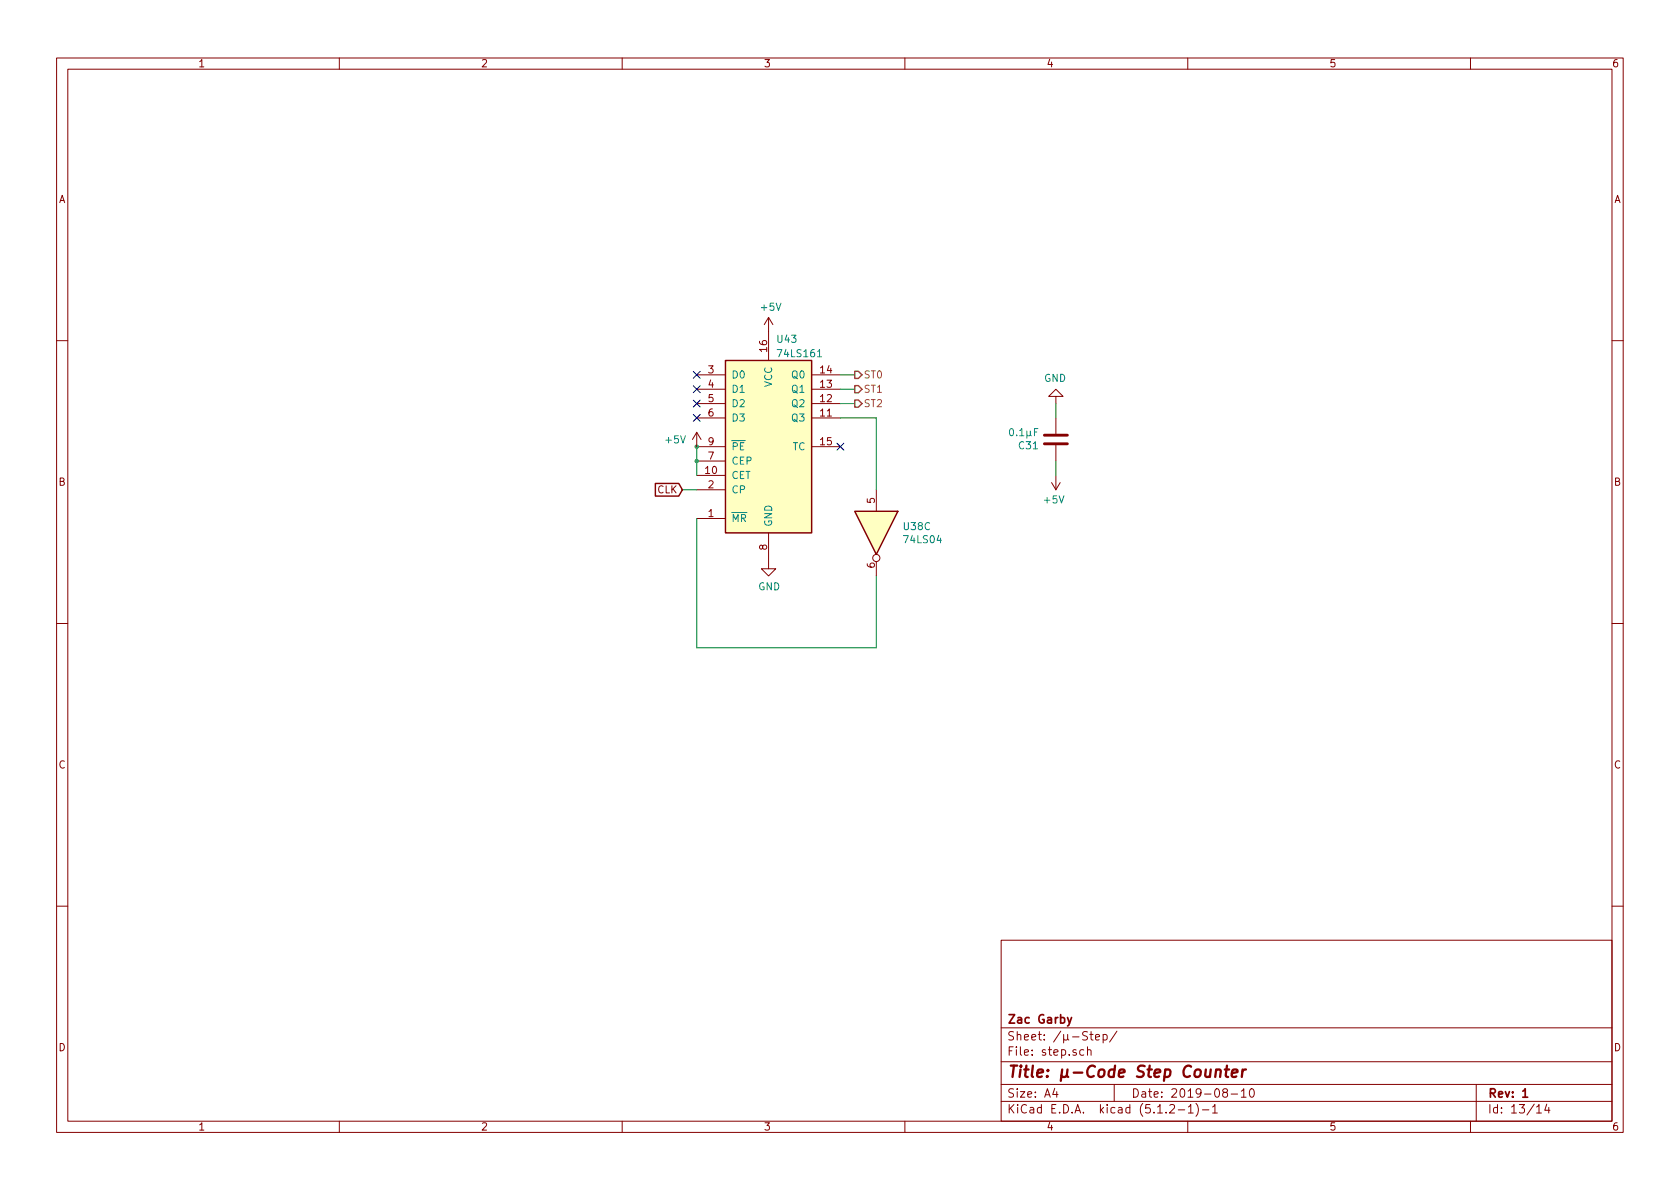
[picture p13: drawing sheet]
<svg xmlns="http://www.w3.org/2000/svg" width="297mm" height="210mm" viewBox="0 0 297 210" stroke-linecap="round" stroke-linejoin="round" font-family="sans-serif">
<defs><g id="words">
<text font-size="2.8" fill="#840000" x="178" y="190.5">Title: µ-Code Step Counter</text>
<g font-size="2.1" fill="#840000">
<text x="178" y="184">Sheet: /µ-Step/</text>
<text x="178" y="181">Zac Garby</text>
<text x="178" y="186.7">File: step.sch</text>
<text x="178" y="196.9">KiCad E.D.A. kicad (5.1.2-1)-1</text>
<text x="178" y="194.1">Size: A4</text>
<text x="200" y="194.1">Date: 2019-08-10</text>
<text x="263" y="194.1">Rev: 1</text>
<text x="263" y="196.9">Id: 13/14</text>
</g>
<g font-size="1.8" fill="#840000">
<text x="35" y="11.9">1</text>
<text x="85" y="11.9">2</text>
<text x="135" y="11.9">3</text>
<text x="185" y="11.9">4</text>
<text x="235" y="11.9">5</text>
<text x="285" y="11.9">6</text>
<text x="10.4" y="35.9">A</text>
<text x="285.4" y="35.9">A</text>
<text x="135.6" y="62.2" transform="rotate(-90 135.6 62.2)">16</text>
<text x="125.2" y="66">3</text>
<text x="125.2" y="68.6">4</text>
<text x="125.2" y="71.1">5</text>
<text x="145.1" y="71.1">12</text>
<text x="145.1" y="68.6">13</text>
<text x="145.1" y="66">14</text>
<text x="125.2" y="73.7">6</text>
<text x="145.1" y="73.7">11</text>
<text x="124.8" y="83.8">10</text>
<text x="125.2" y="81.3">7</text>
<text x="125.2" y="78.7">9</text>
<text x="145.1" y="78.7">15</text>
<text x="10.4" y="85.9">B</text>
<text x="116.2" y="87.2">CLK</text>
<text x="125.2" y="86.4">2</text>
<text x="154.7" y="89" transform="rotate(-90 154.7 89)">5</text>
<text x="285.4" y="85.9">B</text>
<text x="125.2" y="91.4">1</text>
<text x="135.6" y="97.3" transform="rotate(-90 135.6 97.3)">8</text>
<text x="154.7" y="100.4" transform="rotate(-90 154.7 100.4)">6</text>
<text x="10.4" y="135.9">C</text>
<text x="285.4" y="135.9">C</text>
<text x="10.4" y="185.9">D</text>
<text x="285.4" y="185.9">D</text>
<text x="35" y="199.9">1</text>
<text x="85" y="199.9">2</text>
<text x="135" y="199.9">3</text>
<text x="185" y="199.9">4</text>
<text x="235" y="199.9">5</text>
<text x="285" y="199.9">6</text>
</g>
<g font-size="1.8" fill="#008484">
<text x="134.7" y="55">+5V</text>
<text x="137.5" y="60.6">U43</text>
<text x="137.8" y="63.2">74LS161</text>
<text x="129.3" y="66.9">D0</text>
<text x="129.3" y="69.5">D1</text>
<text x="136.5" y="68.5" transform="rotate(-90 136.5 68.5)">VCC</text>
<text x="140.1" y="69.5">Q1</text>
<text x="140.1" y="66.9">Q0</text>
<text x="184.6" y="67.5">GND</text>
<text x="129.3" y="72">D2</text>
<text x="129.3" y="74.5">D3</text>
<text x="140.1" y="74.5">Q3</text>
<text x="140.1" y="72">Q2</text>
<text x="178.7" y="77.1">0.1µF</text>
<text x="117.8" y="78.4">+5V</text>
<text x="129.3" y="82.2">CEP</text>
<text x="129.3" y="79.6">PE</text>
<text x="140.1" y="79.6">TC</text>
<text x="180.2" y="79.4">C31</text>
<text x="129.3" y="84.7">CET</text>
<text x="129.3" y="87.2">CP</text>
<text x="184.7" y="89">+5V</text>
<text x="129.3" y="92.3">MR</text>
<text x="136.5" y="93.2" transform="rotate(-90 136.5 93.2)">GND</text>
<text x="159.8" y="93.7">U38C</text>
<text x="160" y="96.1">74LS04</text>
<text x="134.1" y="104.4">GND</text>
</g>
<g font-size="1.8" fill="#848400">
<text x="152.7" y="66.9">ST0</text>
<text x="152.7" y="69.5">ST1</text>
<text x="152.7" y="72">ST2</text>
</g>
</g></defs>
<g fill="none" stroke="#840000" stroke-width=".18">
<path d="M10 10.3h277v189.9h-277zM12 12.2h273v186.1h-273zM60 10.3v1.9M110 10.3v1.9M160 10.3v1.9M210 10.3v1.9M260 10.3v1.9M135.9 56.1v7.6M135.9 56.1l-.8 1.3M135.9 56.1l.8 1.3M10 60.2h2M123.2 73.9h5.1"/>
<path d="M123.2 71.4h5.1M123.2 68.8h5.1M123.2 66.3h5.1M123.2 76.4v2.6h5.1M123.2 76.4l-.8 1.3M123.2 76.4l.8 1.3M143.5 73.9h5.1M143.5 71.4h5.1M143.5 68.8h5.1M143.5 66.3h5.1M143.5 79h5.1M186.7 70.1h1.3l-1.3-1.3-1.3 1.3h1.3v1.3"/>
<path d="M186.7 73.9v2.8M186.7 78.7v2.8M285 60.2h2M123.2 91.7h5.1M123.2 84.1h5.1M123.2 86.6h5.1M123.2 81.5h5.1M135.9 94.2v6.4h1.3l-1.3 1.2-1.3-1.2h1.3M154.9 86.6v3.8M154.9 99.3v2.5M185.9 85.3l.8 1.3M186.7 84.1v2.5"/>
<path d="M187.5 85.3l-.8 1.3M10 110.3h2M285 110.3h2M10 160.2h2M177 166.3h108v32h-108zM285 160.2h2M60 198.3v1.9M110 198.3v1.9M160 198.3v1.9M177 194.8h108M177 191.8h108M177 187.8h108"/>
<path d="M177 181.8h108M186.5 192.5l-.4 1h1M186.8 193v1M191.6 185.7l-.4-.1-.3 .3 .1 .6 .2 .1 .4-.1M192.3 185.7a.37 .37 0 0 1 .6 .1v.8M192.3 185.1v1.5M192.7 182.9h.6M192.9 182.4v1.3l.4 .2M193.7 183.4l.7-.1-.1-.3-.4-.1-.2 .2 .1 .7h.5M195 183l.5-.1 .3 .3-.2 .6h-.6M195 182.9v1.5M197 191.8v3"/>
<path d="M197.5 182.3l-1.3 2M206.8 195.5l.2-.2h.4l.2 .2 .1 .3-.1 .2-.8 .8h.9M208.3 196.3h1.2M210 198.3v1.9M210.1 195.8l.4-.5v1.5M210.1 196.8h.9M211.5 195.1a1.71 1.71 0 0 1 0 2.3M212.6 196.3h1.1M214.4 195.8l.4-.5v1.5M214.4 196.8h.8M216.5 193.2l-.3-.3 .1-.2a.48 .48 0 0 1 .6-.1l.1 .2-.1 .3-.6 .1a.48 .48 0 0 0 0 .7l.2 .1 .5-.1v-.4l-.2-.3M217.7 193.5h1.1"/>
<path d="M219.5 193l.4-.5v1.5M219.5 194h.8M221.1 192.6l.2-.1a.8 .8 0 0 1 .5 .8 .8 .8 0 0 1-.5 .7 1 1 0 0 1-.2-1.4zM260 198.3v1.9M261 191.8v6.5M271.7 195.8l.4-.5v1.5M271.7 196.8h.8M273.5 195.2l-.4 1.1h.9M273.8 195.8v1"/>
<circle cx="154.9" cy="98.7" r=".63"/>
</g>
<path d="M188.7 179.9l.4 1M189.5 179.9l-.5 1.4-.3 .1M269.2 193l.5-.5v1.5M269.2 194h.9" fill="none" stroke="#840000" stroke-width=".3"/>
<path d="M215 189.3a.5 .5 0 0 1 .8 .1l-.1 1M215 189.1l-.1 1.3M216.6 189.1h.7M216.9 188.4l-.2 1.8 .1 .1 .3 .1M217.8 189.8l1-.2-.1-.4h-.7l-.2 1 .2 .2 .6-.1M219.7 189.1l-.1 1.3M220.3 189.1a.55 .55 0 0 0-.6 .4" fill="none" stroke="#840000" stroke-width=".41"/>
<g fill="#ffffc2" stroke="#ffffc2" stroke-width=".18">
<path d="M128.3 63.7h15.2v30.5h-15.2z"/>
<path d="M151.1 90.4h7.6l-3.8 7.6z"/>
</g>
<path d="M128.3 63.7h15.2v30.5h-15.2zM115.9 85.5h4.1l.6 1.1-.6 1.1h-4.1zM151.1 90.4h7.6l-3.8 7.6z" fill="none" stroke="#840000" stroke-width=".25"/>
<path d="M144.6 63.1h.7" fill="none" stroke="#008484" stroke-width=".18"/>
<path d="M123.2 79v5.1M148.6 73.9h6.3v12.7M148.6 66.3h2.5M148.6 68.8h2.5M148.6 71.4h2.5M186.7 71.4v2.5M120.6 86.6h2.6M123.2 91.7v22.8h31.7v-12.7M186.7 81.5v2.6" fill="none" stroke="#008400" stroke-width=".18"/>
<g fill="#008400" stroke="#008400" stroke-width=".25">
<circle cx="123.2" cy="79" r=".25"/>
<circle cx="123.2" cy="81.5" r=".25"/>
</g>
<path d="M122.6 73.3l1.2 1.2M122.6 70.8l1.2 1.2M122.6 68.2l1.2 1.2M122.6 65.7l1.2 1.2M123.8 73.3l-1.2 1.2M123.8 70.8l-1.2 1.2M123.8 68.2l-1.2 1.2M123.8 65.7l-1.2 1.2M148 78.4l1.2 1.2M149.2 78.4l-1.2 1.2" fill="none" stroke="#000084" stroke-width=".18"/>
<path d="M151.1 65.7h.7l.6 .6-.6 .6h-.7zM151.1 68.2h.7l.6 .6-.6 .7h-.7zM151.1 70.7h.7l.6 .7-.6 .6h-.7z" fill="none" stroke="#848400" stroke-width=".25"/>
<path d="M184.7 77h4M184.7 78.5h4" fill="none" stroke="#840000" stroke-width=".51"/>
<use href="#words"/>
</svg>
